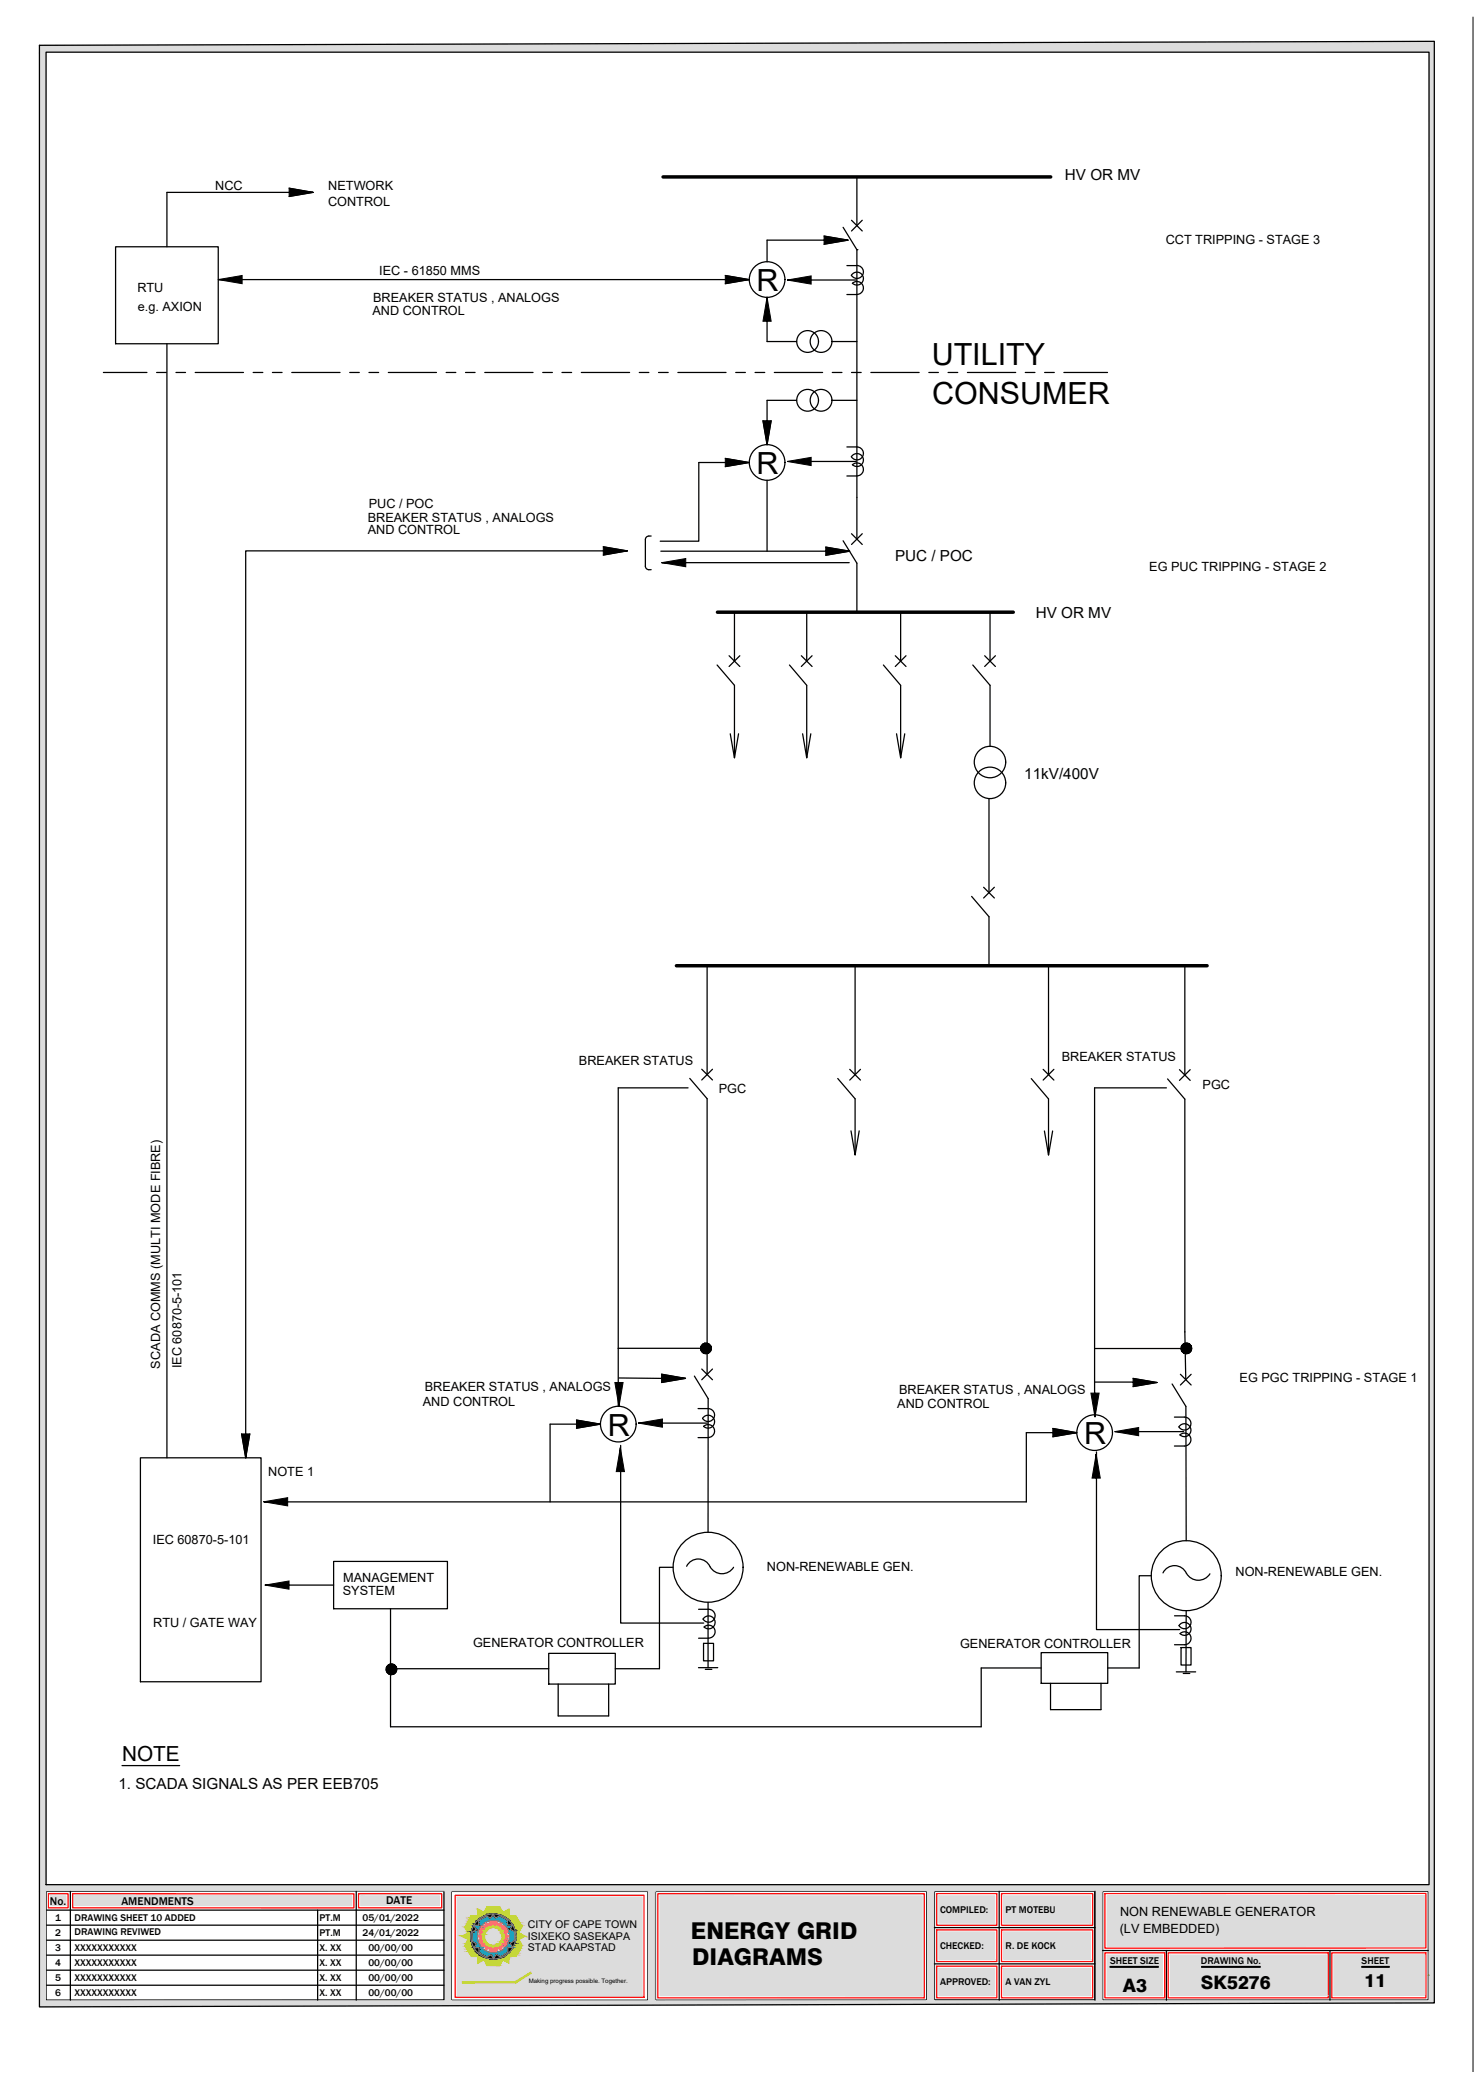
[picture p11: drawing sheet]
<svg xmlns="http://www.w3.org/2000/svg" width="297mm" height="420mm" viewBox="0 0 297 420" stroke-linecap="round" stroke-linejoin="round" font-family="sans-serif">
<defs><g id="words">
<g font-size="6.1">
<text x="152.3" y="58.6">R</text>
<text x="187.5" y="73.5">UTILITY</text>
<text x="187.6" y="81.2">CONSUMER</text>
<text x="152.3" y="95.4">R</text>
<text x="122.3" y="288.9">R</text>
<text x="218.2" y="290.6">R</text>
</g>
<g font-size="4.7">
<text x="139" y="390.2">ENERGY GRID</text>
<text x="139.3" y="395.4">DIAGRAMS</text>
</g>
<text font-size="4.2" x="24.6" y="354.4">NOTE</text>
<g font-size="3.7">
<text x="226" y="400.8">A3</text>
<text x="241.7" y="400.2">SK5276</text>
<text x="274.5" y="399.9">11</text>
</g>
<g font-size="3.1">
<text x="214.3" y="36.2">HV OR MV</text>
<text x="180.1" y="112.8">PUC / POC</text>
<text x="208.4" y="124.3">HV OR MV</text>
<text x="206.1" y="156.8">11kV/400V</text>
<text x="23.8" y="360">1. SCADA SIGNALS AS PER EEB705</text>
</g>
<g font-size="2.6">
<text x="43.3" y="38.1">NCC</text>
<text x="66" y="41.4">CONTROL</text>
<text x="66.1" y="38.1">NETWORK</text>
<text x="234.6" y="49.1">CCT TRIPPING - STAGE 3</text>
<text x="27.6" y="58.8">RTU</text>
<text x="76.3" y="55.4">IEC - 61850 MMS</text>
<text x="27.7" y="62.6">e.g. AXION</text>
<text x="75" y="63.5">AND CONTROL</text>
<text x="75.1" y="60.7">BREAKER STATUS , ANALOGS</text>
<text x="74" y="107.5">AND CONTROL</text>
<text x="74" y="105.1">BREAKER STATUS , ANALOGS</text>
<text x="74.2" y="102.2">PUC / POC</text>
<text x="231.3" y="114.9">EG PUC TRIPPING - STAGE 2</text>
<text x="116.5" y="214.4">BREAKER STATUS</text>
<text x="213.7" y="213.4">BREAKER STATUS</text>
<text x="144.6" y="219.9">PGC</text>
<text x="242" y="219.1">PGC</text>
<text x="32.2" y="275.4" transform="rotate(-90 32.2 275.4)">SCADA COMMS (MULTI MODE FIBRE)</text>
<text x="36.5" y="275.3" transform="rotate(-90 36.5 275.3)">IEC 60870-5-101</text>
<text x="85.5" y="280">BREAKER STATUS , ANALOGS</text>
<text x="181" y="280.5">BREAKER STATUS , ANALOGS</text>
<text x="249.5" y="278.2">EG PGC TRIPPING - STAGE 1</text>
<text x="85.1" y="282.9">AND CONTROL</text>
<text x="180.6" y="283.4">AND CONTROL</text>
<text x="54" y="297">NOTE 1</text>
<text x="30.8" y="310.8">IEC 60870-5-101</text>
<text x="154.3" y="316.1">NON-RENEWABLE GEN.</text>
<text x="248.6" y="317.1">NON-RENEWABLE GEN.</text>
<text x="69" y="321">SYSTEM</text>
<text x="69.1" y="318.4">MANAGEMENT</text>
<text x="30.8" y="327.4">RTU / GATE WAY</text>
<text x="95.2" y="331.4">GENERATOR CONTROLLER</text>
<text x="193.2" y="331.7">GENERATOR CONTROLLER</text>
<text x="225.3" y="388.9">(LV EMBEDDED)</text>
<text x="225.4" y="385.6">NON RENEWABLE GENERATOR</text>
</g>
<g font-size="2.3">
<text x="10.1" y="383.2">No.</text>
<text x="24.4" y="383.3">AMENDMENTS</text>
<text x="77.7" y="383.2">DATE</text>
</g>
<g font-size="2.1">
<text x="106.2" y="388">CITY OF CAPE TOWN</text>
<text x="106.2" y="390.3">ISIXEKO SASEKAPA</text>
<text x="106.2" y="392.7">STAD KAAPSTAD</text>
</g>
<g font-size="2">
<text x="11.1" y="386.5">1</text>
<text x="11.1" y="389.6">2</text>
<text x="15" y="386.5">DRAWING SHEET 10 ADDED</text>
<text x="15" y="389.4">DRAWING REVIWED</text>
<text x="64.3" y="386.5">PT.M</text>
<text x="64.3" y="389.6">PT.M</text>
<text x="73" y="386.5">05/01/2022</text>
<text x="73" y="389.6">24/01/2022</text>
<text x="189.2" y="384.9">COMPILED:</text>
<text x="202.4" y="384.9">PT MOTEBU</text>
<text x="11.1" y="392.6">3</text>
<text x="11.1" y="395.6">4</text>
<text x="15" y="395.6">XXXXXXXXXXX</text>
<text x="15" y="392.6">XXXXXXXXXXX</text>
<text x="64.3" y="395.6">X. XX</text>
<text x="64.3" y="392.6">X. XX</text>
<text x="74.1" y="395.6">00/00/00</text>
<text x="74.1" y="392.6">00/00/00</text>
<text x="189.2" y="392.2">CHECKED:</text>
<text x="202.4" y="392.2">R. DE KOCK</text>
<text x="223.4" y="395.2">SHEET SIZE</text>
<text x="241.7" y="395.2">DRAWING No.</text>
<text x="274" y="395.2">SHEET</text>
<text x="11.1" y="398.6">5</text>
<text x="11.1" y="401.6">6</text>
<text x="15" y="398.6">XXXXXXXXXXX</text>
<text x="15" y="401.7">XXXXXXXXXXX</text>
<text x="64.3" y="398.6">X. XX</text>
<text x="64.3" y="401.6">X. XX</text>
<text x="74.1" y="398.6">00/00/00</text>
<text x="74.1" y="401.6">00/00/00</text>
<text x="189.2" y="399.5">APPROVED:</text>
<text x="202.4" y="399.5">A VAN ZYL</text>
</g>
<text font-size="1.2" x="106.4" y="399">Making progress possible. Together.</text>
</g></defs>
<!-- layer: 500AL132KV -->
<g fill="#dcdcdc" stroke="#dcdcdc" stroke-width=".2">
<path d="M222.8 381.5h63.9z"/>
<path d="M222.8 381.5h63.9v10z"/>
<path d="M268.5 393.4h18.2z"/>
<path d="M268.5 393.4h18.2v8.1z"/>
<path d="M132.9 381.5l52.6 .1z"/>
<path d="M132.9 381.6h52.6v20z"/>
<path d="M15.1 381.5l55.7 .1z"/>
<path d="M15.1 381.6h55.7v1.8z"/>
<path d="M7.9 9.1l280.7-.8v.8z"/>
<path d="M7.9 402.5h280.7v.5z"/>
<path d="M222.8 381.5v10h63.9zM222.8 391.5h63.9z"/>
<path d="M268.5 393.4v8.1h18.2zM268.5 401.5h18.2z"/>
<path d="M132.9 381.6v20h52.6zM132.9 401.6h52.6z"/>
<path d="M222.8 393.4l11.1 8.2v-8.2zM222.8 393.4l11.1 8.2h-11.1z"/>
<path d="M15.1 381.6v1.8h55.7zM15.1 383.4l55.7 .1z"/>
<path d="M7.9 9.1l280.7 1.4v-1.4zM7.9 9.1l280.7 1.4h-280.7z"/>
<path d="M287.6 10.5l1 368.7v-368.7zM287.6 10.5l1 368.7h-1z"/>
<path d="M7.9 10.5l1.4 368.7v-368.7zM7.9 10.5l1.4 368.7h-1.4z"/>
<path d="M7.9 379.2l280.7 1.3v-1.3zM7.9 379.2l280.7 1.3h-280.7z"/>
<path d="M89.3 380.5l199.3 .1zM89.3 380.5l199.3 .1z"/>
<path d="M7.9 380.5h81.4zM7.9 380.5l1.4 .1z"/>
<path d="M89.3 380.6h97.2zM89.3 380.6h42.6z"/>
<path d="M89.3 380.6l1.5 21.8v-21.8zM89.3 380.6l1.5 21.8h-1.5z"/>
<path d="M287.4 380.6l1.2 21.9v-21.9zM287.4 380.6l1.2 21.9h-1.2z"/>
<path d="M220.4 380.6l1.5 21.9v-21.9zM220.4 380.6l1.5 21.9h-1.5z"/>
<path d="M186.5 380.6l1.5 21.9v-21.9zM186.5 380.6l1.5 21.9h-1.5z"/>
<path d="M186.5 402.5h102.1zM157.2 402.5h131.4z"/>
<path d="M130.4 380.6l1.5 21.9v-21.9zM130.4 380.6l1.5 21.9h-1.5z"/>
<path d="M89.3 402.4l1.5 .1zM9.3 402.5h81.5z"/>
<path d="M7.9 380.6l1.4 21.9v-21.9zM7.9 380.6l1.4 21.9h-1.4z"/>
<path d="M157.2 402.5h131.4zM131.9 402.5h156.7z"/>
<path d="M130.4 402.5h1.5zM130.4 402.5h1.5z"/>
<path d="M7.9 402.5h82.9zM7.9 402.5h82.9z"/>
<path d="M7.9 402.5v.5h280.7zM7.9 403h280.7l-280.7 .8z"/>
</g>
<!-- layer: 0 -->
<g fill="none" stroke="#dcdcdc" stroke-width=".25">
<path d="M10.2 381.5h3v1.9h-3zM15.1 381.5l55.7 .1v1.9l-55.7-.1zM72.6 381.5h15.8v1.9h-15.8zM132.9 381.5l52.6 .1v20h-52.6zM189 381.5h11.2v5.4h-11.2zM189 388.8h11.2v5.5h-11.2zM189 396.1h11.2v5.5h-11.2zM202 381.5h17.4v5.4h-17.4zM202 388.8h17.4v5.5h-17.4zM202 396.1h17.4v5.5h-17.4zM222.8 381.5h63.9v10l-63.9 .1zM222.8 393.4h11.1v8.2h-11.1z"/>
<path d="M235.6 393.4h31.3v8.2h-31.3zM268.5 393.4h18.2v8.1l-18.2 .1z"/>
</g>
<g fill="#dcdcdc" stroke="#dcdcdc" stroke-width=".2">
<path d="M92 381.8l37.2 19.7v-19.7zM92 381.8l37.2 19.7h-37.2z"/>
<path d="M202 381.5l17.4 5.4v-5.4zM202 381.5l17.4 5.4h-17.4z"/>
<path d="M202 388.8l17.4 5.5v-5.5zM202 388.8l17.4 5.5h-17.4z"/>
<path d="M189 381.5l11.2 5.4v-5.4zM189 381.5l11.2 5.4h-11.2z"/>
<path d="M189 388.8l11.2 5.5v-5.5zM189 388.8l11.2 5.5h-11.2z"/>
<path d="M202 396.1l17.4 5.5v-5.5zM202 396.1l17.4 5.5h-17.4z"/>
<path d="M189 396.1l11.2 5.5v-5.5zM189 396.1l11.2 5.5h-11.2z"/>
<path d="M235.6 393.4l31.3 8.2v-8.2zM235.6 393.4l31.3 8.2h-31.3z"/>
<path d="M72.6 381.5l15.8 1.9v-1.9zM72.6 381.5l15.8 1.9h-15.8z"/>
<path d="M10.2 381.5l3 1.9v-1.9zM10.2 381.5l3 1.9h-3z"/>
</g>
<!-- layer: BorderSheet -->
<path d="M9.1 380.4l80.6 .1v22.1h-80.6zM90.7 380.5h39.8v22.1h-39.8zM92 381.8h37.2v19.7h-37.2zM131.8 380.5l54.8-.1v22.2h-54.8zM187.9 380.4h32.6v22.2h-32.6zM221.8 380.4h65.8v22.2h-65.8z" fill="none" stroke="#dcdcdc" stroke-width=".25"/>
<!-- layer: TEXT -->
<g fill="none" stroke="#f00" stroke-width=".25">
<path d="M9.7 381.1h4v2.8h-4zM14.6 381.1h56.6v2.8h-56.6zM72.2 381.1h16.7v2.8h-16.7zM132.4 381.1h53.6v20.9h-53.6zM188.5 381h12.1v6.4h-12.1zM188.5 388.3h12.1v6.4h-12.1zM188.5 395.6h12.1v6.4h-12.1zM201.5 381h18.4v6.4h-18.4zM201.5 388.3h18.4v6.4h-18.4zM201.5 395.6h18.4v6.4h-18.4zM222.4 393h12v9h-12zM222.4 381h64.6v11h-64.6z"/>
<path d="M235.1 393h32.2v9h-32.2zM268 393h19v9h-19z"/>
</g>
<g fill="none" stroke="#000" stroke-width=".25">
<path d="M7.9 9.1l280.7-.8v394.7l-280.7 .8zM9.3 10.5h278.3v368.7h-278.3zM9.3 380.6l80-.1v21.9l-80 .1zM9.3 384.4h80M9.3 387.4h80M9.3 390.4h80M9.3 393.4h80M9.3 396.5h80M9.3 399.5h80M14.2 380.6v21.9M63.9 384.4v18.1M71.7 380.6v21.9"/>
<path d="M90.8 380.6h39.6v21.9h-39.6zM131.9 380.6h54.6v21.9h-54.6zM188 380.6h32.4v21.9h-32.4zM188 387.9h32.4M188 395.2h32.4M201.1 380.6v21.9M220.4 380.6v21.9M221.9 380.6h65.5v21.9h-65.5zM221.9 392.5h65.5M234.7 392.5v10M267.7 392.5v10"/>
</g>
<!-- layer: TextTitle -->
<path d="M223.4 395.7h9.7M223.4 395.9h9.7M241.8 395.7h11.8M241.8 395.9h11.8M274 395.7h5.6M274 395.9h5.6" fill="none" stroke="#000" stroke-width=".25"/>
<!-- layer: BorderSheet -->
<path d="M91.6 381.4h38v20.5h-38z" fill="none" stroke="#f00" stroke-width=".25"/>
<!-- layer: 0 -->
<g fill="#c4d72d" stroke="#c4d72d" stroke-width=".2">
<path d="M98 383.7l2.6 .1z"/>
<path d="M101.2 384.9l1.2-.7v.7z"/>
<path d="M94.8 385.6h1.4z"/>
<path d="M102.4 393.7h1.5z"/>
<path d="M94.9 393.7h2.2z"/>
<path d="M101.2 394.4h1.2v.6z"/>
<path d="M96.2 394.3v.7z"/>
<path d="M96.2 394.3h1.3l-1.3 .7z"/>
<path d="M97.5 394.4h3.7l-.6 1.1z"/>
<path d="M93 398.7v.3l10.7-.3zM93 399l10.7-.3 .1 .3zM103.7 398.7l.1 .3 3-2.1zM103.8 399l3-2.1 .1 .2z"/>
<path d="M98 383.8l2.8 .4-.2-.4zM98 383.8l2.8 .4h-3z"/>
<path d="M97.8 384.2l3.4 .7-.4-.7zM97.8 384.2l3.4 .7h-3.8z"/>
<path d="M96.1 384.2l1.3 .7zM96.1 384.2l1.3 .7h-1.2z"/>
<path d="M101.2 384.9h1.2zM101.2 384.9h1.2z"/>
<path d="M96.2 384.9h5zM96.2 384.9h5z"/>
<path d="M96.2 384.9l6.2 .2v-.2zM96.2 384.9l6.2 .2h-6.2z"/>
<path d="M99.1 385.1h3.3zM99.1 385.1h3.3z"/>
<path d="M96.2 385.1h2.9zM96.2 385.1l2.3 .1z"/>
<path d="M99.7 385.1l2.7 .2v-.2zM99.7 385.1l2.7 .2z"/>
<path d="M96.2 385.2l1.7 .1 .6-.1zM96.2 385.2l1.7 .1h-1.7z"/>
<path d="M100.3 385.3l2.1 .1v-.1zM100.3 385.3l2.1 .1h-1.5z"/>
<path d="M100.9 385.4l1.5 .2v-.2zM100.9 385.4l1.5 .2h-1.3z"/>
<path d="M96.2 385.3l1.1 .3 .6-.3zM96.2 385.3l1.1 .3h-1.1z"/>
<path d="M101.1 385.6h2.7zM101.1 385.6h2.7z"/>
<path d="M96.2 385.6h1.1zM96.2 385.6h1.1z"/>
<path d="M101.2 385.6l2.7 .1-.1-.1zM101.2 385.6l2.7 .1h-2.4z"/>
<path d="M94.8 385.6l2 .2 .5-.2zM94.8 385.6l2 .2h-2.2z"/>
<path d="M101.5 385.7l2.6 .3-.2-.3zM101.5 385.7l2.6 .3h-2.1z"/>
<path d="M94.6 385.8l1.7 .4 .5-.4zM94.6 385.8l1.7 .4h-1.9z"/>
<path d="M102 386l2.3 .4-.2-.4zM102 386l2.3 .4h-1.9z"/>
<path d="M94.4 386.2l1.5 .4 .4-.4zM94.4 386.2l1.5 .4h-1.7z"/>
<path d="M102.4 386.4l2.2 .5-.3-.5zM102.4 386.4l2.2 .5h-1.8z"/>
<path d="M94.2 386.6l1.3 .5 .4-.5zM94.2 386.6l1.3 .5h-1.6z"/>
<path d="M102.8 386.9l2.1 .5-.3-.5zM102.8 386.9l2.1 .5h-1.7z"/>
<path d="M93.9 387.1l1.3 .5 .3-.5zM93.9 387.1l1.3 .5h-1.6z"/>
<path d="M103.2 387.4l1.9 .2-.2-.2zM103.2 387.4l1.9 .2h-1.8z"/>
<path d="M93.6 387.6l1.5 .2 .1-.2zM93.6 387.6l1.5 .2h-1.5z"/>
<path d="M103.3 387.6l1.6 .3 .2-.3zM103.3 387.6l1.6 .3h-1.4z"/>
<path d="M93.6 387.8l1.4 .4 .1-.4zM93.6 387.8l1.4 .4h-1.3z"/>
<path d="M103.5 387.9l1.1 .6 .3-.6zM103.5 387.9l1.1 .6h-.9z"/>
<path d="M93.7 388.2l1.1 .6 .2-.6zM93.7 388.2l1.1 .6h-.7z"/>
<path d="M103.7 388.5l.6 .4 .3-.4zM103.7 388.5l.6 .4h-.6z"/>
<path d="M94.1 388.8l.7 .2v-.2zM94.1 388.8l.7 .2h-.6z"/>
<path d="M103.7 388.9l.9 .2-.3-.2zM103.7 388.9l.9 .2h-.8z"/>
<path d="M94.2 389l.5 .4 .1-.4zM93.5 389.4l.7-.4 .5 .4z"/>
<path d="M103.8 389.1l1.8 .5-1-.5zM103.8 389.1l1.8 .5h-1.8z"/>
<path d="M93.5 389.4l1.2 .2v-.2zM93 389.6l.5-.2 1.2 .2z"/>
<path d="M103.8 389.6h1.8zM103.8 389.6l1.7 .1z"/>
<path d="M93 389.6l1.7 .4v-.4zM93 389.6l1.7 .4h-.9z"/>
<path d="M93.8 390l1 .2-.1-.2zM93.8 390l1 .2h-.5z"/>
<path d="M103.8 389.7l.6 .6 1.1-.6zM103.8 389.7l.6 .6h-.6z"/>
<path d="M103.8 390.3h.6zM103.8 390.3h.6z"/>
<path d="M94.3 390.2l.5 .4v-.4zM94.3 390.2l.5 .4h-.7z"/>
<path d="M103.8 390.3l.9 .6-.3-.6zM103.8 390.3l.9 .6h-1z"/>
<path d="M94.1 390.6l.9 .6-.2-.6zM94.1 390.6l.9 .6h-1.3z"/>
<path d="M103.7 390.9l1.3 .6-.3-.6zM103.7 390.9l1.3 .6h-1.5z"/>
<path d="M103.5 391.5h1.6zM103.5 391.5h1.6z"/>
<path d="M93.7 391.2l1.4 .3-.1-.3zM93.7 391.2l1.4 .3h-1.5z"/>
<path d="M93.6 391.5l1.6 .2-.1-.2zM93.6 391.5l1.6 .2h-1.5z"/>
<path d="M103.4 391.5l1.4 .5 .3-.5zM103.4 391.5l1.4 .5h-1.6z"/>
<path d="M93.7 391.7l1.8 .6-.3-.6zM93.7 391.7l1.8 .6h-1.5z"/>
<path d="M103.2 392l1.3 .5 .3-.5zM103.2 392l1.3 .5h-1.7z"/>
<path d="M94 392.3l1.9 .4-.4-.4zM94 392.3l1.9 .4h-1.6z"/>
<path d="M102.8 392.5l1.4 .4 .3-.4zM102.8 392.5l1.4 .4h-1.8z"/>
<path d="M94.3 392.7l2 .4-.4-.4zM94.3 392.7l2 .4h-1.7z"/>
<path d="M102.4 392.9l1.6 .4 .2-.4zM102 393.3l.4-.4 1.6 .4z"/>
<path d="M94.6 393.1l2.2 .4-.5-.4zM94.6 393.1l2.2 .4h-2z"/>
<path d="M102 393.3l1.9 .4 .1-.4zM101.5 393.7l.5-.4 1.9 .4z"/>
<path d="M101.5 393.7h.9zM101.5 393.7h.9z"/>
<path d="M94.8 393.5l2.3 .2-.3-.2zM94.8 393.5l2.3 .2h-2.2zM94.9 393.7h2.2z"/>
<path d="M96.2 393.7l1.1 .1-.2-.1zM96.2 393.7l1.1 .1h-1.1z"/>
<path d="M101.5 393.7l.9 .2v-.2zM100.9 393.9l.6-.2 .9 .2z"/>
<path d="M96.2 393.8l1.7 .2-.6-.2zM96.2 393.8l1.7 .2h-1.7z"/>
<path d="M100.9 393.9l1.5 .2v-.2zM100.3 394.1l.6-.2 1.5 .2z"/>
<path d="M96.2 394l2.3 .2-.6-.2zM96.2 394l2.3 .2h-2.3z"/>
<path d="M100.3 394.1l2.1 .1v-.1zM99.7 394.2l.6-.1 2.1 .1z"/>
<path d="M96.2 394.2h2.7zM96.2 394.2h2.7z"/>
<path d="M99.7 394.2h2.7zM99.1 394.2h3.3z"/>
<path d="M96.2 394.2h2.9zM96.2 394.2h2.9z"/>
<path d="M96.2 394.2l6.2 .1zM96.2 394.2l6.2 .1z"/>
<path d="M97.5 394.3l4.9 .1zM97.5 394.3l4.9 .1z"/>
<path d="M97.5 394.4l.5 1.1h2.6zM98 395.5h2.6z"/>
</g>
<path d="M96.1 384.2l1.3 .7 .6-1.2 2.6 .1 .6 1.1 1.2-.7v1.4h1.4l1.3 2-.8 1.3 1.3 .7-1.2 .7 .7 1.2-1.2 2.2h-1.5v1.3l-1.2-.6-.6 1.1h-2.6l-.5-1.2-1.3 .7v-1.3h-1.3l-1.3-2.2 .7-1.3-1.3-.6 1.2-.6-.6-1.2 1.2-2.2h1.4z" fill="none" stroke="#c4d72d" stroke-width=".25"/>
<g fill="#ec268f" stroke="#ec268f" stroke-width=".2">
<path d="M98.7 386.7h1.2z"/>
<path d="M100.3 387.2l.6-.3v.3z"/>
<path d="M97 387.6h.7z"/>
<path d="M100.8 391.6h.8z"/>
<path d="M100.2 392h.6v.3z"/>
<path d="M97.7 392l.1 .3z"/>
<path d="M97.7 392h.7l-.6 .3z"/>
<path d="M98.4 392h1.8l-.3 .6z"/>
<path d="M98.7 386.7l1.4 .2-.2-.2zM98.7 386.7l1.4 .2h-1.6z"/>
<path d="M98.5 386.9l1.8 .3-.2-.3zM98.5 386.9l1.8 .3h-2z"/>
<path d="M97.7 386.9l.6 .3zM97.7 386.9l.6 .3h-.6z"/>
<path d="M100.3 387.2l.6 .1zM100.3 387.2l.6 .1z"/>
<path d="M97.7 387.2l2.6 .1zM97.7 387.2l2.6 .1z"/>
<path d="M97.7 387.3h3.2zM97.7 387.3h3.2z"/>
<path d="M99.5 387.3l1.4 .1zM99.5 387.3l1.4 .1z"/>
<path d="M97.7 387.3h1.4zM97.7 387.3l1 .1z"/>
<path d="M99.9 387.4l1 .2v-.2zM99.9 387.4l1 .2z"/>
<path d="M97.7 387.4l.6 .2 .4-.2zM97.7 387.4l.6 .2h-.6z"/>
<path d="M100.4 387.6h.5zM100.4 387.6h.5z"/>
<path d="M100.4 387.6h1.2zM100.4 387.6h1.2z"/>
<path d="M97.7 387.6h.6zM97.7 387.6h.5z"/>
<path d="M97.7 387.6h.5zM97.7 387.6h.4z"/>
<path d="M100.4 387.6l1.3 .2-.1-.2zM100.4 387.6l1.3 .2h-1z"/>
<path d="M97 387.6l.9 .2 .2-.2zM97 387.6l.9 .2h-1z"/>
<path d="M100.7 387.8l1.1 .3-.1-.3zM100.7 387.8l1.1 .3h-.8z"/>
<path d="M96.9 387.8l.7 .3 .3-.3zM96.9 387.8l.7 .3h-.8z"/>
<path d="M101 388.1l1 .3-.2-.3zM101 388.1l1 .3h-.7z"/>
<path d="M96.8 388.1l.5 .3 .3-.3zM96.8 388.1l.5 .3h-.7z"/>
<path d="M101.3 388.4l.9 .2-.2-.2zM101.3 388.4l.9 .2h-.8z"/>
<path d="M96.6 388.4l.6 .3 .1-.3zM96.6 388.4l.6 .3h-.8z"/>
<path d="M101.4 388.6l.7 .2 .1-.2zM101.4 388.6l.7 .2h-.6z"/>
<path d="M96.4 388.7h.8zM96.4 388.7l.7 .1z"/>
<path d="M101.5 388.8l.3 .4 .3-.4zM101.5 388.8l.3 .4h-.2z"/>
<path d="M96.5 388.8l.5 .4 .1-.4zM96.5 388.8l.5 .4h-.3z"/>
<path d="M101.6 389.2h.2zM101.6 389.2l.2 .1z"/>
<path d="M96.7 389.2l.3 .1zM96.7 389.2l.3 .1z"/>
<path d="M101.6 389.3l.8 .3zM101.6 389.3l.8 .3h-.8z"/>
<path d="M96.8 389.3l.2 .3v-.3zM96.2 389.6l.6-.3 .2 .3z"/>
<path d="M101.6 389.6h.8zM101.6 389.6l.8 .1z"/>
<path d="M96.2 389.6h.8zM96.2 389.6l.7 .1z"/>
<path d="M96.2 389.7l.8 .2-.1-.2zM96.2 389.7l.8 .2z"/>
<path d="M101.6 389.7l.2 .3 .6-.3zM101.6 389.7l.2 .3h-.2z"/>
<path d="M101.6 390l.3 .1zM101.6 390l.3 .1h-.3z"/>
<path d="M96.8 389.9l.2 .2v-.2zM96.8 389.9l.2 .2h-.3z"/>
<path d="M101.6 390.1l.5 .4-.2-.4zM101.6 390.1l.5 .4h-.6z"/>
<path d="M96.7 390.1l.4 .4-.1-.4zM96.7 390.1l.4 .4h-.6z"/>
<path d="M101.5 390.5l.7 .1zM101.5 390.5l.7 .1z"/>
<path d="M96.5 390.5l.7 .1zM96.5 390.5l.7 .1z"/>
<path d="M101.5 390.6l.5 .3 .2-.3zM101.5 390.6l.5 .3h-.7z"/>
<path d="M96.4 390.6l.9 .3-.1-.3zM96.4 390.6l.9 .3h-.7z"/>
<path d="M101.3 390.9l.5 .3 .2-.3zM101.3 390.9l.5 .3h-.8z"/>
<path d="M96.6 390.9l1 .3-.3-.3zM96.6 390.9l1 .3h-.8z"/>
<path d="M101 391.2l.6 .3 .2-.3zM100.7 391.5l.3-.3 .6 .3z"/>
<path d="M96.8 391.2l1.1 .3-.3-.3zM96.8 391.2l1.1 .3h-.9z"/>
<path d="M100.7 391.5l.9 .1v-.1zM100.5 391.6l.2-.1 .9 .1z"/>
<path d="M97 391.5l1.1 .2-.2-.2zM97 391.5l1.1 .2h-1z"/>
<path d="M97.1 391.7h1zM97.1 391.7h1z"/>
<path d="M100.5 391.6l.3 .2zM100.4 391.8l.1-.2 .3 .2z"/>
<path d="M97.7 391.7l.6 .1zM97.7 391.7l.6 .1z"/>
<path d="M100.4 391.8l.4 .1v-.1zM99.9 391.9l.5-.1 .4 .1z"/>
<path d="M97.7 391.8l1 .1zM97.7 391.8l1 .1h-1z"/>
<path d="M97.7 391.9l1.3 .1zM97.7 391.9l1.3 .1z"/>
<path d="M99.9 391.9l.9 .1zM99.5 392h1.3z"/>
<path d="M98.4 392h.7zM98.4 392h.7z"/>
<path d="M97.7 392h.7zM97.7 392h.7z"/>
<path d="M98.4 392h2.4zM98.4 392h2.4z"/>
<path d="M98.7 392.6h1.2zM98.4 392l1.5 .6h-1.2z"/>
</g>
<g fill="none" stroke="#ec268f" stroke-width=".25">
<path d="M97.7 386.9l.6 .3 .4-.5h1.2l.4 .6 .6-.4v.7h.7l.6 1-.4 .7 .6 .3-.6 .4 .4 .6-.6 1h-.8v.7l-.6-.3-.3 .6h-1.2l-.3-.6-.7 .3v-.6h-.6l-.7-1.1 .4-.7-.6-.3 .6-.3-.4-.6 .6-1.1h.7z"/>
<circle cx="99.3" cy="389.6" r="2.34"/>
</g>
<g fill="#02acd4" stroke="#02acd4" stroke-width=".2">
<path d="M99.2 385.1l.2 .4h-.4z"/>
<path d="M100.5 385.6h.2z"/>
<path d="M97.2 386l.7-.4 .8 .4z"/>
<path d="M102.4 387.4l.8-.1z"/>
<path d="M95.4 391.9h.6z"/>
<path d="M99.9 393.2h1.6z"/>
<path d="M99.1 393.8h.4z"/>
<path d="M99 385.5l.5 .1zM99 385.5l.5 .1z"/>
<path d="M100.5 385.6l1 .4zM99.7 386l.8-.4 1 .4z"/>
<path d="M99 385.6l.7 .4-.2-.4zM99 385.6l.7 .4h-1z"/>
<path d="M98.7 386h2.8zM98.7 386h2.8z"/>
<path d="M97.2 386h1.5zM97.1 386h1.6z"/>
<path d="M97.1 386l5 .3-.6-.3zM96.6 386.3l.5-.3 5 .3z"/>
<path d="M96.6 386.3l5.5 .1zM96.5 386.4h5.6z"/>
<path d="M99.3 386.4h2.8zM99.3 386.4h2.8z"/>
<path d="M96.5 386.4h2.8zM96.4 386.4h2.4z"/>
<path d="M96.4 386.4h2.4zM96.3 386.5h2.3z"/>
<path d="M99.8 386.4l2.3 .2v-.2zM99.8 386.4l2.3 .2z"/>
<path d="M96.3 386.5h2.3zM96.3 386.5l2 .1z"/>
<path d="M100.3 386.6l1.8 .2v-.2zM100.3 386.6l1.8 .2h-1.3z"/>
<path d="M96.3 386.6l1.5 .2 .5-.2zM96.3 386.6l1.5 .2h-1.4z"/>
<path d="M100.8 386.8l1.3 .2v-.2zM100.8 386.8l1.3 .2h-.9z"/>
<path d="M96.4 386.8l1 .2 .4-.2zM96.4 386.8l1 .2h-1z"/>
<path d="M101.2 387l.9 .4v-.4zM101.2 387l.9 .4h-.5z"/>
<path d="M96.4 387l.6 .4 .4-.4zM96.4 387l.6 .4h-.6z"/>
<path d="M102.4 387.4h.8zM102.1 387.4h1.1z"/>
<path d="M101.6 387.4h.5zM101.6 387.4h.5z"/>
<path d="M96.4 387.4h.6zM96.4 387.4h.5z"/>
<path d="M96.4 387.4h.5zM95.3 387.4h1.6z"/>
<path d="M101.6 387.4l1.3 .4 .3-.4zM101.6 387.4l1.3 .4h-1z"/>
<path d="M95.3 387.4l1.3 .4 .3-.4zM95.3 387.4l1.3 .4h-1.1z"/>
<path d="M101.9 387.8l.8 .4 .2-.4zM101.9 387.8l.8 .4h-.5z"/>
<path d="M95.5 387.8l.9 .4 .2-.4zM95.5 387.8l.9 .4h-.6z"/>
<path d="M102.2 388.2h.5zM102.2 388.2h.5z"/>
<path d="M95.8 388.2l.5 .1 .1-.1zM95.8 388.2l.5 .1h-.4z"/>
<path d="M102.2 388.2l1.2 .5-.7-.5zM102.2 388.2l1.2 .5h-1z"/>
<path d="M95.9 388.3l.3 .4 .1-.4zM95.2 388.7l.7-.4 .3 .4z"/>
<path d="M102.4 388.7h1.1zM102.4 388.7h1.1z"/>
<path d="M95.2 388.7l.9 .1 .1-.1zM95 388.8l.2-.1 .9 .1z"/>
<path d="M102.4 388.7l1.1 .4v-.4zM102.4 388.7l1.1 .4h-1z"/>
<path d="M95 388.8l1.1 .3v-.3zM95 388.8l1.1 .3h-1.1z"/>
<path d="M102.5 389.1l1.1 .6-.1-.6zM102.5 389.1l1.1 .6h-1z"/>
<path d="M95 389.1l1 .6 .1-.6zM95 389.1l1 .6h-1z"/>
<path d="M102.6 389.7l1 .5v-.5zM102.6 389.7l1 .5h-1.1z"/>
<path d="M95 389.7l1.1 .5-.1-.5zM95 389.7l1.1 .5h-1.1z"/>
<path d="M102.5 390.2l1.1 .3v-.3zM102.5 390.2l1.1 .3h-1.2z"/>
<path d="M95 390.2l1.2 .4-.1-.4zM95 390.2l1.2 .4h-1.1z"/>
<path d="M102.4 390.5l.9 .2 .3-.2zM102.4 390.5l.9 .2h-.9z"/>
<path d="M95.1 390.6l1.1 .1zM95.1 390.6l1.1 .1z"/>
<path d="M102.4 390.7l.3 .3 .6-.3zM102.4 390.7l.3 .3h-.4z"/>
<path d="M102.3 391l.4 .2v-.2zM102.3 391l.4 .2h-.5z"/>
<path d="M95.1 390.7l1.3 .5-.2-.5zM95.1 390.7l1.3 .5h-.5zM95.9 391.2h.5zM95.9 391.2h.5z"/>
<path d="M102.2 391.2l.8 .4-.3-.4zM102.2 391.2l.8 .4h-1.1z"/>
<path d="M95.9 391.2l.7 .4-.2-.4zM95.9 391.2l.7 .4h-1z"/>
<path d="M101.9 391.6l1.3 .3-.2-.3zM101.9 391.6l1.3 .3h-1.5z"/>
<path d="M95.6 391.6l1.3 .3-.3-.3zM95.6 391.6l1.3 .3h-1.5z"/>
<path d="M101.7 391.9h1.5zM101.7 391.9h.5z"/>
<path d="M96.4 391.9h.5zM96.4 391.9h.5z"/>
<path d="M95.4 391.9h1zM95.4 391.9h.6z"/>
<path d="M101.7 391.9l.5 .1zM101.7 391.9l.5 .1h-.6z"/>
<path d="M96.4 391.9l.6 .1zM96.4 391.9l.6 .1z"/>
<path d="M101.6 392l.6 .3v-.3zM101.2 392.3l.4-.3 .6 .3z"/>
<path d="M96.4 392l1 .3-.4-.3zM96.4 392l1 .3h-1z"/>
<path d="M101.2 392.3l1 .3v-.3zM100.8 392.6l.4-.3 1 .3z"/>
<path d="M96.4 392.3l1.4 .3-.4-.3zM96.4 392.3l1.4 .3h-1.4z"/>
<path d="M100.8 392.6l1.4 .2v-.2zM100.3 392.8l.5-.2 1.4 .2z"/>
<path d="M96.4 392.6l1.9 .2-.5-.2zM96.4 392.6l1.9 .2h-1.9z"/>
<path d="M100.3 392.8h1.9zM100.1 392.8h2.1z"/>
<path d="M100.1 392.8h2.1zM99.8 392.9h2.3z"/>
<path d="M96.4 392.8l2.4 .1zM96.4 392.8l2.4 .1h-2.4z"/>
<path d="M99.8 392.9h2.3zM99.3 392.9h2.7z"/>
<path d="M96.4 392.9h2.9zM96.4 392.9h2.9z"/>
<path d="M96.4 392.9h5.6zM96.4 392.9h5.6z"/>
<path d="M96.4 392.9l5.1 .3 .5-.3zM96.4 392.9l5.1 .3h-4.5z"/>
<path d="M99.9 393.2l1.5 .1zM100 393.3h1.4l-.8 .5z"/>
<path d="M97 393.2h2.9zM97 393.2l2.8 .1z"/>
<path d="M98.8 393.3l.7 .5 .3-.5zM98.8 393.3l.7 .5h-.4z"/>
<path d="M97.1 393.3l1 .5 .7-.5zM97.1 393.3l1 .5z"/>
<path d="M99.1 393.8h.4zM99.1 393.8h.4l-.2 .4z"/>
</g>
<g fill="#000" stroke="#000" stroke-width=".2">
<path d="M58.2 38.7h4.8l-4.8 .8zM43.9 56.3h4.8v.8zM43.9 56.3l4.8-.9v.9zM146 56.3h4.8l-4.8 .8zM158.4 56.3h4.8v.9zM158.4 56.3l4.8-.8v.8zM165.8 48.3h4.9l-4.9 .8zM154.4 59.8l.8 4.8h-.8zM146 93.1h4.8l-4.8 .8zM158.4 92.9h4.8v.8zM158.4 92.9l4.8-.9v.9zM121.4 110.8h4.8l-4.8 .9z"/>
<path d="M166.2 110.9h4.8l-4.8 .8zM133.1 277.4h4.9l-4.9 .8zM228 278.2h4.9l-4.9 .8zM48.6 288.5h.8v4.8zM116 286.6h4.8l-4.8 .8zM211.9 288.3h4.8l-4.8 .8zM224.3 288.1h4.9v.8zM224.3 288.1l4.9-.8v.8zM95.3 387.4l.1 .2h-.2zM95.3 391.9h.1zM95.5 387.1h.9v.3zM96 391.9h.4z"/>
<path d="M98.5 394.2h1.4zM98.9 385.1h.8zM99.5 385.6h1l-.5 .2zM99.9 393.2l.1 .1zM102.2 391.9h1z"/>
<path d="M58.2 37.9l4.8 .8h-4.8zM58.2 38.7h4.8zM58.2 38.7h4.8z"/>
<path d="M146 55.4l4.8 .9h-4.8zM146 56.3h4.8zM146 56.3h4.8z"/>
<path d="M165.8 47.5l4.9 .8h-4.9zM165.8 48.3h4.9zM165.8 48.3h4.9z"/>
<path d="M154.4 59.8v4.8h-.9zM154.4 59.8v4.8zM154.4 59.8v4.8z"/>
<path d="M146 92.2l4.8 .9h-4.8zM146 93.1h4.8zM146 93.1h4.8z"/>
<path d="M154.4 84.7h.8l-.8 4.8zM153.5 84.7l.9 4.8v-4.8z"/>
<path d="M121.4 110l4.8 .8h-4.8zM121.4 110.8h4.8zM121.4 110.8h4.8z"/>
<path d="M133.2 113.2h4.8v.8zM133.2 113.2h4.8v-.8z"/>
<path d="M166.2 110.1l4.8 .8h-4.8zM166.2 110.9h4.8zM166.2 110.9h4.8z"/>
<path d="M124.6 278.2h.8l-.8 4.8zM123.7 278.2l.9 4.8v-4.8z"/>
<path d="M133.1 276.5l4.9 .9h-4.9zM133.1 277.4h4.9zM133.1 277.4h4.9z"/>
<path d="M228 277.4l4.9 .8h-4.9zM228 278.2h4.9zM228 278.2h4.9z"/>
<path d="M49.4 288.5h.9l-.9 4.9zM49.4 288.5v4.9zM49.4 288.5v4.9z"/>
<path d="M116 285.8l4.8 .8h-4.8zM116 286.6h4.8zM116 286.6h4.8z"/>
<path d="M124.8 291.3v4.8h-.8zM124.8 291.3v4.8h.9z"/>
<path d="M128.5 286.4h4.8v.8zM128.5 286.4h4.8v-.9z"/>
<path d="M211.9 287.4l4.8 .9h-4.8zM211.9 288.3h4.8zM211.9 288.3h4.8z"/>
<path d="M220.6 292.6v4.8h-.8zM220.6 292.6v4.8h.8z"/>
<path d="M220.4 280.3h.8l-.8 4.9zM219.5 280.3l.9 4.9v-4.9z"/>
<path d="M53.1 302.2h4.8v.8zM53.1 302.2h4.8v-.8z"/>
<path d="M53.3 319h4.9v.8zM53.3 319h4.9v-.9z"/>
<path d="M94.8 388.8l.2 .6v-.6zM94.8 388.8l.2 .6h-.3z"/>
<path d="M94.7 389.4l.3 .6v-.6zM94.7 389.4l.3 .6h-.3z"/>
<path d="M94.7 390l.4 .6-.1-.6zM94.7 390l.4 .6h-.3z"/>
<path d="M94.8 388.8h.3zM94.8 388.8h.2z"/>
<path d="M94.8 390.6h.3zM94.8 390.6h.3z"/>
<path d="M94.8 390.6l1.1 .6-.8-.6zM94.8 390.6l1.1 .6h-.9zM95 391.2h.9zM95 391.2h.9z"/>
<path d="M95.2 387.6l.6 .6-.4-.6zM95.2 387.6l.6 .6h-.8z"/>
<path d="M95.5 387.1l-.2 .3h1.1zM95.3 387.4h1.1z"/>
<path d="M95.2 391.7l.2 .2 .1-.2zM95.2 391.7l.2 .2z"/>
<path d="M95 388.2l.9 .1-.1-.1zM95 388.2l.9 .1h-1z"/>
<path d="M94.9 388.3l.2 .5 .8-.5zM94.9 388.3l.2 .5h-.3z"/>
<path d="M95 391.2l.5 .5 .4-.5zM95 391.2l.5 .5h-.3z"/>
<path d="M96 386.5l.3 .1v-.1zM96 386.5l.3 .1h-.4z"/>
<path d="M95.9 386.6l.5 .5-.1-.5zM95.9 386.6l.5 .5h-.9z"/>
<path d="M96 391.9l.4 .1zM95.4 392h1z"/>
<path d="M95.3 392l1.1 .3v-.3zM95.3 392l1.1 .3h-.9z"/>
<path d="M95.5 392.3l.9 .4v-.4zM95.5 392.3l.9 .4h-.5z"/>
<path d="M95.9 392.7l.5 .2v-.2zM95.9 392.7l.5 .2h-.3z"/>
<path d="M96.1 392.9l.7 .2zM96.1 392.9l.7 .2h-.5z"/>
<path d="M96.3 386.2v.3l.5-.3zM96 386.5l.3-.3v.3z"/>
<path d="M96.3 393.1l1.2 .4-.7-.4zM96.3 393.1l1.2 .4h-.7z"/>
<path d="M97.3 393.8h1.8zM97.3 393.8h1.8z"/>
<path d="M96.8 385.8v.4l.6-.4zM96.3 386.2l.5-.4v.4z"/>
<path d="M96.8 393.5l1.2 .3-.5-.3zM96.8 393.5l1.2 .3h-.7z"/>
<path d="M97.4 385.6h.5zM97.3 385.6h.6z"/>
<path d="M97.3 385.6l.1 .2 .5-.2zM96.8 385.8l.5-.2 .1 .2z"/>
<path d="M97.3 393.8h.7zM97.3 393.8h.7z"/>
<path d="M98.5 394.2h1.2zM98.9 394.2h.8z"/>
<path d="M97.9 385.6l.8 .4zM97.9 385.6h1.1l-.3 .4z"/>
<path d="M98.8 393.3l.3 .5zM98.1 393.8l.7-.5 .3 .5z"/>
<path d="M97.9 385.6h1.1zM97.9 385.6h1.1z"/>
<path d="M98.1 393.8h1zM98 393.8h1.1z"/>
<path d="M97.3 393.8l2 .2-.2-.2zM97.3 393.8l2 .2h-1.4z"/>
<path d="M97.9 385.3l1.1 .3 .1-.3zM97.4 385.6l.5-.3 1.1 .3z"/>
<path d="M98.5 385.2l.6 .1 .1-.1zM97.9 385.3l.6-.1 .6 .1z"/>
<path d="M98.9 385.1h.3zM98.5 385.2h.7z"/>
<path d="M97.9 394l1.4 .2v-.2zM97.9 394l1.4 .2z"/>
<path d="M98.5 394.2h.8zM98.5 394.2h.8z"/>
<path d="M99.5 385.6l.2 .2h.3zM99.7 385.8h.3l-.3 .2z"/>
<path d="M98.9 385.1h.8zM98.9 385.1h.8z"/>
<path d="M99.2 385.1l.8 .1zM99.2 385.1l.8 .1z"/>
<path d="M99.3 385.2l1 .1zM99.3 385.2l1 .1z"/>
<path d="M99.8 393.3l.8 .5zM99.8 393.3l.8 .5h-1.1z"/>
<path d="M99.3 385.3l1.6 .1-.6-.1zM99.3 385.3l1.6 .1h-1.5z"/>
<path d="M99.4 394.1h.9zM99.4 394.1l.5 .1z"/>
<path d="M99.4 385.5h1.2zM99.4 385.5l1.1 .1z"/>
<path d="M99.4 385.4l1.6 .1zM99.4 385.4l1.6 .1z"/>
<path d="M99.5 393.9l.8 .2 .6-.2zM99.5 393.9l.8 .2h-.9z"/>
<path d="M100.6 385.5l.6 .1zM100.6 385.5l.6 .1z"/>
<path d="M100.7 385.6l.8 .1zM100.7 385.6l.8 .1z"/>
<path d="M99.5 393.8l1.4 .1 .3-.1zM99.5 393.8l1.4 .1h-1.4z"/>
<path d="M100.9 385.7l1.1 .3-.5-.3zM100.9 385.7l1.1 .3h-.5z"/>
<path d="M100.8 393.7l.4 .1 .3-.1zM100.6 393.8l.2-.1 .4 .1z"/>
<path d="M101.5 386l.8 .3-.3-.3zM101.5 386l.8 .3z"/>
<path d="M101.4 393.3l.1 .4 .5-.4zM100.8 393.7l.6-.4 .1 .4z"/>
<path d="M102.1 386.3l.3 .1zM102.1 386.3l.3 .1z"/>
<path d="M102.1 386.4l.7 .5-.4-.5zM102.1 386.4l.7 .5h-.7z"/>
<path d="M102 392.9v.4l.4-.4zM101.4 393.3l.6-.4v.4z"/>
<path d="M102.2 392.8l.2 .1 .1-.1zM102 392.9l.2-.1 .2 .1z"/>
<path d="M102.1 386.9l1.1 .5-.4-.5zM102.1 386.9l1.1 .5h-1.1z"/>
<path d="M102.2 392.5l.3 .3 .3-.3zM102.2 392.5l.3 .3h-.3z"/>
<path d="M102.1 387.4h1zM102.1 387.4h1.1z"/>
<path d="M102.1 387.4h1zM102.1 387.4h.2zM102.1 387.4h.2z"/>
<path d="M103.2 387.4l.3 .5zM103.2 387.4l.3 .5h-.7z"/>
<path d="M102.2 392l.6 .5 .4-.5zM102.2 392l.6 .5h-.6z"/>
<path d="M102.2 391.9h1zM102.2 391.9l1 .1z"/>
<path d="M102.8 387.9l.8 .3-.1-.3zM102.8 387.9l.8 .3h-.9z"/>
<path d="M102.9 391.5l.4 .4 .2-.4zM102.9 391.5l.4 .4z"/>
<path d="M102.7 388.2l1 .3-.1-.3zM102.7 388.2l1 .3h-.6z"/>
<path d="M102.7 391l.8 .5 .1-.5zM102.7 391l.8 .5h-.6z"/>
<path d="M103.1 388.5l.6 .2v-.2zM103.1 388.5l.6 .2z"/>
<path d="M102.9 390.9l.7 .1 .1-.1zM102.7 391l.2-.1 .7 .1z"/>
<path d="M103.5 388.7l.3 .4-.1-.4zM103.5 388.7l.3 .4h-.3z"/>
<path d="M103.6 390.5l.1 .4v-.4zM102.9 390.9l.7-.4 .1 .4z"/>
<path d="M103.5 389.1l.3 .6v-.6zM103.5 389.1l.3 .6h-.2z"/>
<path d="M103.6 390.3l.1 .2 .1-.2zM103.6 390.3l.1 .2h-.1z"/>
<path d="M103.6 389.7l.2 .6v-.6zM103.6 389.7l.2 .6h-.2z"/>
</g>
<g fill="none" stroke="#808080" stroke-width=".25">
<path d="M95.3 387.4h1.1l-.1-.9 1.6-.9 .8 .4 .5-.9 .5 .9 .9-.5 1.5 .8v1.1l1.1-.1-.5 .9 .8 .5 .1 1.8-.9 .5 .5 .9h-1v.9l-1.6 1-.7-.6-.6 1-.5-.9-.8 .5-1.6-.9v-1l-1 .1 .5-.8-.8-.6-.1-1.8 .9-.5z"/>
<circle cx="99.3" cy="389.7" r="4.5"/>
<circle cx="99.3" cy="389.7" r="3.3"/>
</g>
<g fill="#ffbf00" stroke="#ffbf00" stroke-width=".2">
<path d="M99.2 387.4l.1 .2h-.2z"/>
<path d="M98.2 387.8l.4-.2 .4 .2z"/>
<path d="M100.7 388.5h.5z"/>
<path d="M97.4 388.6h.4z"/>
<path d="M100.7 390.8h.5z"/>
<path d="M97.3 390.8h.3z"/>
<path d="M99.4 391.5h.1z"/>
<path d="M99.6 391.5h.8z"/>
<path d="M99.2 391.8h.2z"/>
<path d="M99.1 387.6h.3zM99.1 387.6h.3z"/>
<path d="M99.9 387.6l.5 .2zM99.5 387.8l.4-.2 .5 .2z"/>
<path d="M99.1 387.6l.4 .2-.1-.2zM99.1 387.6l.4 .2h-.5z"/>
<path d="M99 387.8h1.4zM99 387.8h1.4z"/>
<path d="M98.2 387.8h.8zM98.2 387.8h.8z"/>
<path d="M98.2 387.8l2.2 .1zM98.2 387.8l2.2 .1z"/>
<path d="M98.1 387.9h1.3zM98.1 387.9h.9z"/>
<path d="M99.4 387.9h1.1zM99.4 387.9h1.1z"/>
<path d="M98.1 387.9h.9zM98 387.9h.7z"/>
<path d="M99.7 387.9l1 .1zM99.7 387.9l1 .1z"/>
<path d="M100 388h.7zM100 388h.7z"/>
<path d="M98 387.9l.4 .2 .3-.2zM97.8 388.1l.2-.2 .4 .2z"/>
<path d="M97.8 388.1h.6zM97.8 388.1h.6z"/>
<path d="M100 388l.7 .2v-.2zM100 388l.7 .2z"/>
<path d="M97.8 388.1l.3 .2 .3-.2zM97.8 388.1l.3 .2h-.3z"/>
<path d="M100.3 388.2l.4 .2v-.2zM100.3 388.2l.4 .2z"/>
<path d="M100.6 388.4l.1 .1zM100.6 388.4l.1 .1z"/>
<path d="M97.8 388.3v.2l.3-.2zM97.8 388.3v.2z"/>
<path d="M97.4 388.6h.4zM97.3 388.6h.5z"/>
<path d="M100.7 388.5l.4 .2 .1-.2zM100.7 388.5l.4 .2h-.3z"/>
<path d="M97.3 388.6l.3 .2 .2-.2zM97.3 388.6l.3 .2h-.1z"/>
<path d="M100.8 388.7l.2 .2 .1-.2zM100.8 388.7l.2 .2z"/>
<path d="M97.5 388.8l.1 .2v-.2zM97.5 388.8l.1 .2z"/>
<path d="M100.9 388.9l.2 .1zM100.9 388.9l.2 .1z"/>
<path d="M97.5 389v.2zM97.2 389.2l.3-.2v.2z"/>
<path d="M101 389l.4 .2zM101 389l.4 .2h-.4z"/>
<path d="M97.2 389.2h.3zM97.1 389.2h.4z"/>
<path d="M101 389.2l.4 .1v-.1zM101 389.2l.4 .1h-.3z"/>
<path d="M97.1 389.2l.4 .3v-.3zM97.1 389.2l.4 .3h-.4z"/>
<path d="M101.1 389.3l.3 .4v-.4zM101.1 389.3l.3 .4h-.3z"/>
<path d="M97.1 389.5l.4 .3v-.3zM97.1 389.5l.4 .3h-.4z"/>
<path d="M101.1 389.7l.3 .3v-.3zM101.1 389.7l.3 .3h-.3z"/>
<path d="M101.1 390l.3 .1zM101.1 390l.3 .1z"/>
<path d="M97.1 389.8l.4 .4v-.4zM97.1 389.8l.4 .4h-.4z"/>
<path d="M97.1 390.2h.4zM97.1 390.2h.4z"/>
<path d="M101 390.1v.3l.4-.3zM101 390.1v.3z"/>
<path d="M97.2 390.2l.4 .2-.1-.2zM97.2 390.2l.4 .2z"/>
<path d="M97.6 390.4v.1zM97.6 390.4v.1z"/>
<path d="M100.9 390.4l.3 .3zM100.9 390.4l.3 .3h-.4z"/>
<path d="M100.8 390.7l.4 .1zM100.8 390.7l.4 .1h-.5z"/>
<path d="M97.5 390.5l.3 .3-.2-.3zM97.5 390.5l.3 .3h-.5z"/>
<path d="M97.3 390.8h.3zM97.3 390.8h.5z"/>
<path d="M100.7 390.8v.1zM100.7 390.8v.1h-.1z"/>
<path d="M97.8 390.8l.3 .3zM97.8 390.8l.3 .3h-.3z"/>
<path d="M100.6 390.9l.1 .3v-.3zM100.3 391.2l.3-.3 .1 .3z"/>
<path d="M97.8 391.1l.6 .2zM97.8 391.1l.6 .2h-.6z"/>
<path d="M100.3 391.2l.5 .1zM100.1 391.3l.2-.1 .5 .1z"/>
<path d="M97.8 391.3h.7zM97.8 391.3h.7z"/>
<path d="M100.1 391.3h.7zM100 391.3h.6z"/>
<path d="M97.8 391.3l.9 .1zM97.8 391.3l.9 .1z"/>
<path d="M100 391.3l.4 .2 .2-.2zM99.7 391.5l.3-.2 .4 .2z"/>
<path d="M99.7 391.5h.7zM99.5 391.5h.9z"/>
<path d="M98 391.4l1 .1zM98 391.4l1 .1z"/>
<path d="M98.1 391.5h1.3zM98.1 391.5h1.3z"/>
<path d="M99.6 391.5h.7zM99.6 391.5h.7l-.4 .3z"/>
<path d="M98.1 391.5h1.4zM98.1 391.5h1.4z"/>
<path d="M99 391.5l.4 .3 .1-.3zM99 391.5l.4 .3h-.2z"/>
<path d="M98.2 391.5l.5 .3 .3-.3zM98.2 391.5l.5 .3z"/>
<path d="M99.2 391.8h.2zM99.2 391.8h.2l-.1 .1z"/>
</g>
<g fill="none" stroke="#ffbf00" stroke-width=".25">
<path d="M97.3 388.6l.5-.1v-.4l.8-.5 .4 .2 .2-.4 .3 .4 .4-.2 .8 .4v.5h.5l-.2 .4 .4 .3v.9l-.4 .3 .2 .4h-.5l.1 .5-.9 .5-.3-.3-.3 .4-.3-.4-.4 .3-.8-.5v-.5h-.5l.3-.4-.5-.2v-1l.4-.2z"/>
<circle cx="99.3" cy="389.7" r="1.83"/>
</g>
<!-- layer: 500AL132KV -->
<path d="M287.4 397.5h.2" fill="none" stroke="#0f0" stroke-width=".25"/>
<!-- layer: 0 -->
<g fill="none" stroke="#000" stroke-width=".25">
<path d="M60 38.7h-26.4v11M172.4 35.6v9.8M23.3 49.7h20.6v19.5h-20.6zM43.9 56.3h102.1M154.4 59.8v8.9h5.9M160.6 56.3h11.7M165.8 48.3h-11.4v4.4M170.4 53.4h2.1a1.3 1.3 0 0 1 1.1 2 1.3 1.3 0 0 1-2.3 0 1.3 1.3 0 0 1 1.9-.4 1.3 1.3 0 0 1 .3 1.9 1.3 1.3 0 0 1-2 .1 1.31 1.31 0 0 1 2.2 .4 1.31 1.31 0 0 1-1.2 1.8l-2.1 .1M172.4 50.2h.1M172.4 50.2v58.3M20.8 75h8.8M31.5 75h2"/>
<path d="M33.6 69.2v224.1M35.4 75h1.9M39.3 75h9.7M50.9 75h2M54.8 75h2M58.7 75h9.7M70.4 75h1.9M74.3 75h1.9M78.1 75h9.7M89.8 75h1.9M93.7 75h1.9M97.6 75h9.7"/>
<path d="M109.2 75h2M113.1 75h1.9M117 75h9.7M128.7 75h1.9M132.5 75h2M136.4 75h9.7M148.1 75h1.9M152 75h1.9M155.8 75h9.7M167.4 68.7h5M167.5 75h1.9M171.4 75h1.9"/>
<path d="M175.3 75h9.7M186.9 75h1.9M190.8 75h1.9M194.7 75h9.7M206.3 75h2M210.2 75h2M214.1 75h8.8M146 93.1h-5.4v15.8h-7.7M154.4 96.6v14.3M160.3 80.6h-5.9v8.9M160.6 92.9h11.7M167.4 80.6h5"/>
<path d="M170.4 89.9h2.1a1.3 1.3 0 0 1 1.1 2 1.3 1.3 0 0 1-2.3 0 1.3 1.3 0 0 1 1.9-.4 1.3 1.3 0 0 1 .3 1.9 1.3 1.3 0 0 1-2 .1M170.4 95.8h2M171.5 93.5a1.3 1.3 0 0 1 2.2 .5 1.3 1.3 0 0 1-1.2 1.8M121.4 110.8h-72v182.5M129.9 113.9a.71 .71 0 0 0 .7 .7M130.6 107.9h.4M130.6 114.6h.4M130.6 107.9a.71 .71 0 0 0-.7 .7v5.3M133 110.9h35M133.2 113.2h37.7M172.4 113.3v9.9M147.8 123.2v9.8"/>
<path d="M147.8 137.9v14.6M162.3 123.2v9.8M162.3 137.9v14.6M181.3 123.2v9.8M181.3 137.9v14.6M199.2 123.2v9.8M199.2 137.9v12.3M199 160.7v18.9M142.3 194.3v21.9M172.1 194.3v22M199 184.5v9.8M211 194.3v22"/>
<path d="M238.4 194.3v22M142.3 221.1v55.5M172.1 221.1v11.3M211 221.1v11.3M124.4 271.3v11.7M124.5 277.3l8.6 .1M220.3 271.3v13.4M220.3 278.1h9M238.4 268l.2 9.6M28.3 293.3h24.2v45.1h-24.2zM116 286.6h-5.3v15.6M130.6 286.4h11.7"/>
<path d="M140.5 283.4h2a1.3 1.3 0 0 1 1.1 2 1.3 1.3 0 0 1-2.2 0 1.3 1.3 0 0 1 1.9-.4 1.3 1.3 0 0 1 .2 1.9 1.3 1.3 0 0 1-1.9 .1 1.31 1.31 0 0 1 2.1 .5 1.31 1.31 0 0 1-1.2 1.8M140.5 289.3h2M211.9 288.3h-5.4v13.9M226.5 288.1h11.7M236.3 285.2h2.1a1.3 1.3 0 0 1 1.1 1.9 1.3 1.3 0 0 1-2.3 0 1.3 1.3 0 0 1 1.9-.4 1.3 1.3 0 0 1 .3 1.9 1.3 1.3 0 0 1-1.9 .1 1.31 1.31 0 0 1 2.1 .5 1.31 1.31 0 0 1-1.2 1.8h-2.1M67.1 314.2h22.9v9.5h-22.9zM110.4 332.7h13.4v6.2h-13.4zM112.3 338.9v6.4h10.2v-6.4M140.6 329.6h2M140.6 323.8h2M142.6 323.8a1.3 1.3 0 0 1 1.1 2 1.3 1.3 0 0 1-2.2 0 1.3 1.3 0 0 1 1.9-.4 1.3 1.3 0 0 1 .2 1.9 1.3 1.3 0 0 1-1.9 .1 1.3 1.3 0 0 1 2.1 .4 1.3 1.3 0 0 1-1.2 1.8M209.5 332.5h13.4v6.2h-13.4z"/>
<path d="M211.4 338.7v5.3h10.2v-5.3M236.4 325.1h2a1.3 1.3 0 0 1 1.1 2 1.3 1.3 0 0 1-2.2 0 1.3 1.3 0 0 1 1.8-.4 1.3 1.3 0 0 1 .3 1.9 1.3 1.3 0 0 1-1.9 .1M237.5 328.7a1.3 1.3 0 0 1 2.1 .5 1.3 1.3 0 0 1-1.2 1.8h-2"/>
<circle cx="154.4" cy="56.3" r="3.6"/>
<circle cx="162.5" cy="68.7" r="2.19"/>
<circle cx="165.2" cy="68.7" r="2.19"/>
<circle cx="154.4" cy="93.1" r="3.6"/>
<circle cx="162.5" cy="80.5" r="2.19"/>
<circle cx="165.2" cy="80.5" r="2.19"/>
<circle cx="124.4" cy="286.6" r="3.6"/>
<circle cx="220.3" cy="288.3" r="3.6"/>
</g>
<!-- layer: DEFAULT -->
<g fill="none" stroke="#000" stroke-width=".25">
<path d="M58.2 37.9l4.8 .8-4.8 .8M146 55.4l4.8 .9-4.8 .8M165.8 47.5l4.9 .8-4.9 .8M169.7 45.7l2.7 4.5M171.4 44.3l2.1 2.2M173.5 44.3l-2.1 2.2M146 92.2l4.8 .9-4.8 .8M153.5 84.7l.9 4.8 .8-4.8M121.4 110l4.8 .8-4.8 .9M166.2 110.1l4.8 .8-4.8 .8M169.7 108.8l2.7 4.5M171.4 107.4l2.1 2.2"/>
<path d="M173.5 107.4l-2.1 2.2M144.3 133.8l3.5 4.1M146.7 132l2.2 2.1M148.9 132l-2.2 2.1M158.9 133.8l3.4 4.1M161.3 132l2.1 2.1M163.4 132l-2.1 2.1M177.8 133.8l3.5 4.1M180.2 132l2.1 2.1M182.3 132l-2.1 2.1M195.8 133.8l3.4 4.1M198.2 132l2.1 2.1"/>
<path d="M200.3 132l-2.1 2.1M147 147.7l.8 4.8 .8-4.8M161.5 147.7l.8 4.8 .9-4.8M180.4 147.7l.9 4.8 .8-4.8M198 178.5l2.1 2.2M200.1 178.5l-2.1 2.2M195.5 180.4l3.5 4.1M138.5 218.9h-14.1v52.4h17.9M138.8 217l3.5 4.1M141.2 215.2l2.2 2.1M143.4 215.2l-2.2 2.1M168.6 217l3.5 4.1"/>
<path d="M171 215.2l2.2 2.1M173.2 215.2l-2.2 2.1M207.5 217l3.5 4.1M209.9 215.2l2.2 2.1M212.1 215.2l-2.2 2.1M234.7 218.9h-14.4v52.5h18.1M235 217.1l3.4 4.1v46.8M237.4 215.2l2.1 2.2M239.5 215.2l-2.1 2.2M171.3 227.6l.8 4.8 .8-4.8M210.2 227.6l.8 4.8 .8-4.8M133.1 276.5l4.9 .9-4.9 .8"/>
<path d="M139.7 276.9l2.8 4.5v26.9M141.2 275.5l2.2 2.1M143.4 275.5l-2.2 2.1M228 277.4l4.9 .8-4.9 .8M235.9 278.5l2.8 4.5v27M237.6 276.5l2.1 2.2M239.7 276.5l-2.1 2.2M48.6 288.5l.8 4.9 .9-4.9M116 285.8l4.8 .8-4.8 .8M124.9 290.9v35.7h16.7M211.9 287.4l4.8 .9-4.8 .8M220.7 292.2v35.7h16.7"/>
<path d="M53.3 319h13.8M53.3 302.2h153.2M135.4 315.4h-2.7v20.4h-8.9M138.2 315.2a2.59 2.59 0 0 1 2.4-1.5 2.59 2.59 0 0 1 2.3 1.6M142.9 315.3a2.74 2.74 0 0 0 4.7 .1M231.7 317.1h-2.4v18.5h-6.4M234 316.5a2.59 2.59 0 0 1 2.4-1.5 2.59 2.59 0 0 1 2.4 1.6 2.76 2.76 0 0 0 4.7 .1M78.6 323.7v23.8h118.9v-11.9h12M78.6 335.8h31.8M140.6 335.6h3.8M141.6 330.7h2v3.5h-2zM141.9 335.9h1.4"/>
<path d="M142.5 322.4v13.2M236.7 336.4h3.9M237.7 331.5h2v3.5h-2zM238.1 336.7h1.3M238.7 324.1v12.3M24.6 355.3h11.6"/>
<circle cx="199.2" cy="153.3" r="3.2"/>
<circle cx="199.2" cy="157.5" r="3.2"/>
<circle cx="142.5" cy="315.4" r="7"/>
<circle cx="238.7" cy="317.1" r="7"/>
</g>
<path d="M133.4 35.6h78.1M144.4 123.2h59.5M136.1 194.3h106.8" fill="none" stroke="#000" stroke-width=".7"/>
<!-- layer: 035 -->
<g fill="#000" stroke="#000" stroke-width=".2">
<path d="M141 271.3v.3l1.1-.3zM141 271.6l1.1-.3-1 .6zM141.1 271.9l.2 .2 .8-.8z"/>
<path d="M141.3 270.6l-.2 .2 1 .5zM141.1 270.8l1 .5-1.1-.3zM141 271v.3h1.1z"/>
<path d="M141.3 272.1l.2 .2 .6-1zM142.1 271.3l-.3 1.1-.3-.1zM142.1 271.3l-.3 1.1h.3z"/>
<path d="M141.8 270.3l.3 1v-1.1zM141.5 270.4l.3-.1 .3 1zM141.3 270.6l.8 .7-.6-.9z"/>
<path d="M142.1 271.3v1.1h.2zM142.1 271.3l.5 1-.3 .1zM142.1 271.3l.5 1 .2-.2z"/>
<path d="M142.6 270.4l-.5 .9 .7-.7zM142.3 270.3l.3 .1-.5 .9zM142.1 270.2v1.1l.2-1z"/>
<path d="M142.1 271.3l.7 .8 .2-.2zM142.1 271.3l1 .3-.1 .3zM142.1 271.3l1 .3 .1-.3z"/>
<path d="M142.1 271.3h1.1l-.1-.3zM142.1 271.3l.9-.5 .1 .2zM142.8 270.6l-.7 .7 .9-.5z"/>
<path d="M237.7 271.3v.3l1-.3zM237.7 271.6l1-.3-.9 .6zM237.8 271.9l.2 .2 .7-.8z"/>
<path d="M238 270.6l-.2 .2 .9 .5zM237.8 270.8l.9 .5-1-.3zM237.7 271v.3h1z"/>
<path d="M238.7 271.3l-.7 .8 .2 .2zM238.7 271.3l-.2 1.1-.3-.1zM238.7 271.3l-.2 1.1h.2z"/>
<path d="M238.5 270.3l.2 1v-1.1zM238.2 270.4l.3-.1 .2 1zM238 270.6l.7 .7-.5-.9z"/>
<path d="M238.7 271.3v1.1h.3zM238.7 271.3l.6 1-.3 .1zM238.7 271.3l.6 1 .2-.2z"/>
<path d="M239.3 270.4l-.6 .9 .8-.7zM239 270.3l.3 .1-.6 .9zM238.7 270.2v1.1l.3-1z"/>
<path d="M238.7 271.3l.8 .8 .2-.2zM238.7 271.3l1.1 .3-.1 .3zM238.7 271.3l1.1 .3v-.3z"/>
<path d="M238.7 271.3h1.1v-.3zM238.7 271.3l1-.5 .1 .2zM238.7 271.3l1-.5-.2-.2z"/>
<path d="M77.7 335.9v.3l1.1-.3zM77.7 336.2l1.1-.3-1 .5zM77.8 336.4l.2 .3 .8-.8z"/>
<path d="M78 335.1l-.2 .3 1 .5zM77.8 335.4l1 .5-1.1-.3zM77.7 335.6v.3h1.1z"/>
<path d="M78 336.7l.2 .1 .6-.9zM78.8 335.9l-.3 1.1-.3-.2zM78.8 335.9l-.3 1.1h.3z"/>
<path d="M78.5 334.9l.3 1v-1.1zM78.2 335l.3-.1 .3 1zM78 335.1l.8 .8-.6-.9z"/>
<path d="M78.8 335.9v1.1h.3zM78.8 335.9l.5 .9-.2 .2zM78.8 335.9l.5 .9 .2-.1z"/>
<path d="M79.3 335l-.5 .9 .7-.8zM79.1 334.9l.2 .1-.5 .9zM78.8 334.8v1.1l.3-1z"/>
<path d="M78.8 335.9l.7 .8 .2-.3zM78.8 335.9l1 .3-.1 .2zM78.8 335.9l1 .3 .1-.3z"/>
<path d="M78.8 335.9h1.1l-.1-.3zM78.8 335.9l.9-.5 .1 .2zM79.5 335.1l-.7 .8 .9-.5z"/>
</g>
<!-- layer: 500AL132KV -->
<path d="M296.4 3.4v413.5" fill="none" stroke="#000" stroke-width=".2"/>
<use href="#words"/>
</svg>
